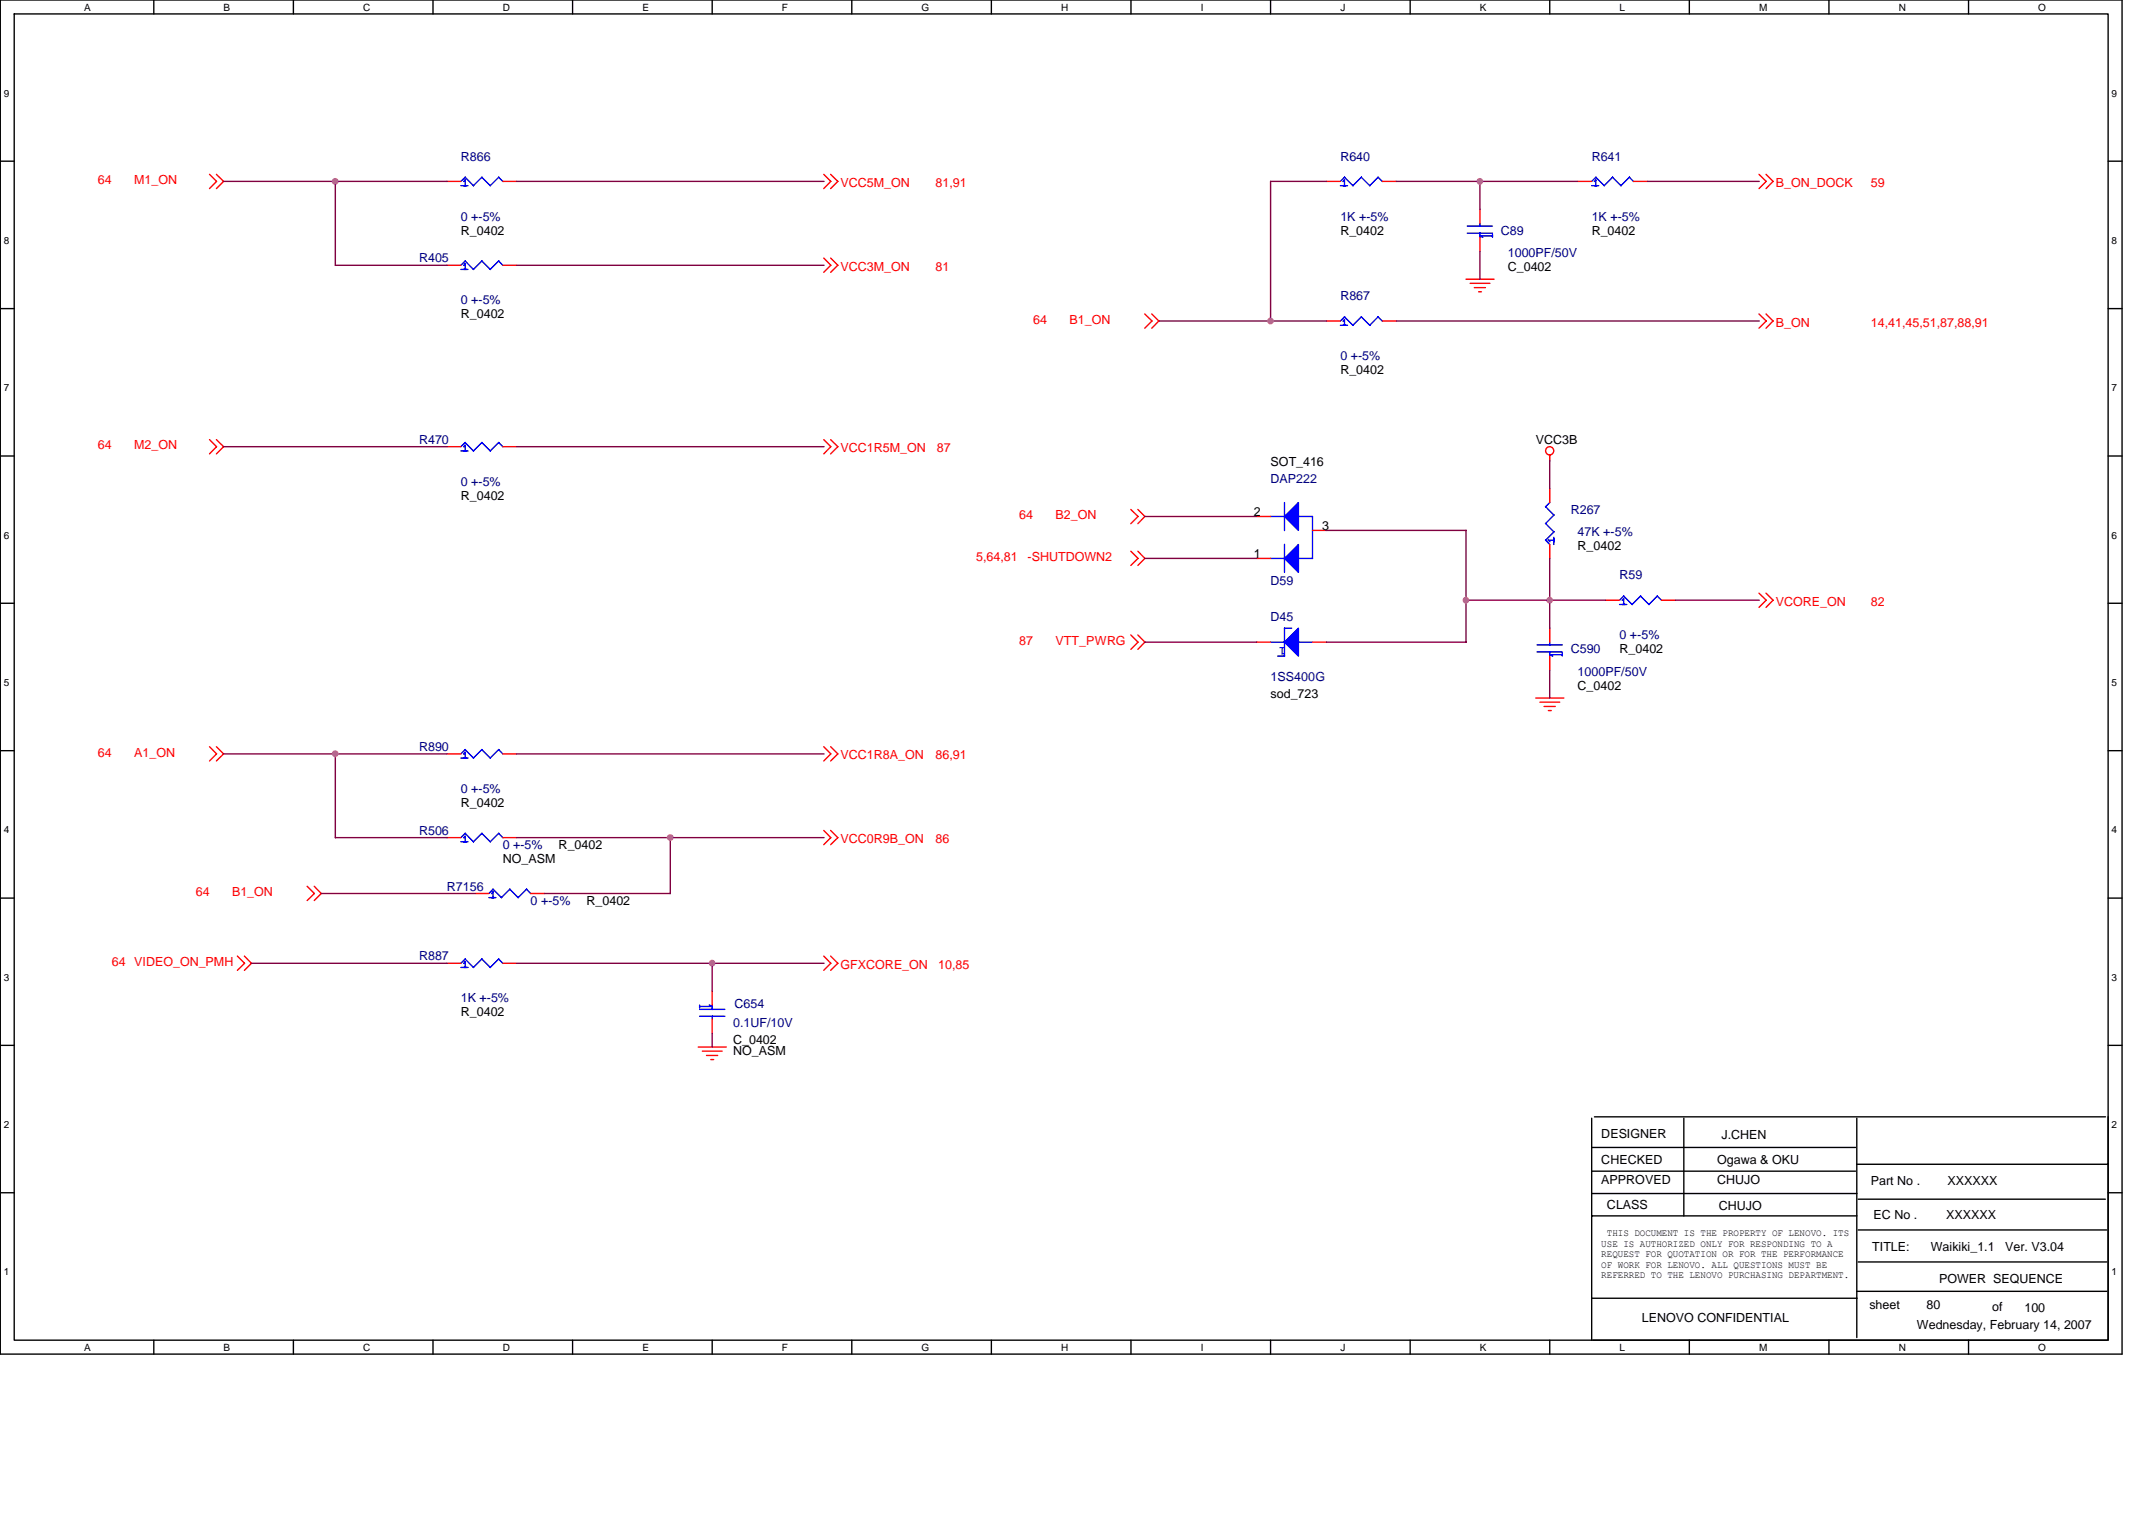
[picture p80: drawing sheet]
<svg xmlns="http://www.w3.org/2000/svg" width="297mm" height="210mm" viewBox="0 0 297 210" stroke-linecap="round" stroke-linejoin="round" font-family="sans-serif">
<defs><g id="words">
<g font-size="1.7" fill="#000080">
<text x="63.7" y="22.2">R866</text>
<text x="185.4" y="22.2">R640</text>
<text x="220.1" y="22.2">R641</text>
<text x="63.7" y="30.5">0 +-5%</text>
<text x="185.4" y="30.5">1K +-5%</text>
<text x="207.6" y="32.4">C89</text>
<text x="208.5" y="35.5">1000PF/50V</text>
<text x="220.1" y="30.5">1K +-5%</text>
<text x="58" y="36.3">R405</text>
<text x="185.4" y="41.5">R867</text>
<text x="63.7" y="42.1">0 +-5%</text>
<text x="185.4" y="49.8">0 +-5%</text>
<text x="58" y="61.4">R470</text>
<text x="63.7" y="67.2">0 +-5%</text>
<text x="175.7" y="66.8">DAP222</text>
<text x="217.2" y="71">R267</text>
<text x="218.2" y="74.1">47K +-5%</text>
<text x="175.7" y="80.9">D59</text>
<text x="224" y="80.1">R59</text>
<text x="175.7" y="85.9">D45</text>
<text x="224" y="88.4">0 +-5%</text>
<text x="175.7" y="94.2">1SS400G</text>
<text x="217.2" y="90.3">C590</text>
<text x="218.2" y="93.4">1000PF/50V</text>
<text x="58" y="103.8">R890</text>
<text x="63.7" y="109.6">0 +-5%</text>
<text x="58" y="115.4">R506</text>
<text x="69.5" y="117.4">0 +-5%</text>
<text x="61.8" y="123.1">R7156</text>
<text x="73.4" y="125.1">0 +-5%</text>
<text x="58" y="132.8">R887</text>
<text x="63.7" y="138.6">1K +-5%</text>
<text x="101.4" y="142.1">0.1UF/10V</text>
<text x="101.6" y="139.4">C654</text>
</g>
<g font-size="1.7" fill="#f00">
<text x="13.5" y="25.5">64</text>
<text x="18.6" y="25.5">M1_ON</text>
<text x="116.2" y="25.9">VCC5M_ON</text>
<text x="129.4" y="25.9">81,91</text>
<text x="245.6" y="25.9">B_ON_DOCK</text>
<text x="258.7" y="25.9">59</text>
<text x="116.2" y="37.4">VCC3M_ON</text>
<text x="129.4" y="37.4">81</text>
<text x="142.9" y="44.8">64</text>
<text x="147.9" y="44.8">B1_ON</text>
<text x="245.6" y="45.2">B_ON</text>
<text x="258.7" y="45.2">14,41,45,51,87,88,91</text>
<text x="13.5" y="62.1">64</text>
<text x="18.6" y="62.1">M2_ON</text>
<text x="116.2" y="62.5">VCC1R5M_ON</text>
<text x="129.6" y="62.5">87</text>
<text x="140.9" y="71.8">64</text>
<text x="146" y="71.8">B2_ON</text>
<text x="135" y="77.6">5,64,81</text>
<text x="142.1" y="77.6">-SHUTDOWN2</text>
<text x="245.6" y="83.8">VCORE_ON</text>
<text x="258.7" y="83.8">82</text>
<text x="140.9" y="89.2">87</text>
<text x="146" y="89.2">VTT_PWRG</text>
<text x="13.5" y="104.6">64</text>
<text x="18.6" y="104.6">A1_ON</text>
<text x="116.2" y="105">VCC1R8A_ON</text>
<text x="129.4" y="105">86,91</text>
<text x="116.2" y="116.6">VCC0R9B_ON</text>
<text x="129.4" y="116.6">86</text>
<text x="27.1" y="123.9">64</text>
<text x="32.1" y="123.9">B1_ON</text>
<text x="15.5" y="133.6">64 VIDEO_ON_PMH</text>
<text x="116.2" y="134">GFXCORE_ON</text>
<text x="129.7" y="134">10,85</text>
</g>
<g font-size="1.7">
<text x="63.7" y="32.4">R_0402</text>
<text x="185.4" y="32.4">R_0402</text>
<text x="220.1" y="32.4">R_0402</text>
<text x="208.5" y="37.4">C_0402</text>
<text x="63.7" y="44">R_0402</text>
<text x="185.4" y="51.7">R_0402</text>
<text x="175.7" y="64.5">SOT_416</text>
<text x="212.4" y="61.4">VCC3B</text>
<text x="63.7" y="69.1">R_0402</text>
<text x="173.4" y="71.4">2</text>
<text x="173.4" y="77.2">1</text>
<text x="182.9" y="73.3">3</text>
<text x="218.2" y="76.1">R_0402</text>
<text x="218.2" y="95.4">C_0402</text>
<text x="224" y="90.3">R_0402</text>
<text x="175.7" y="96.5">sod_723</text>
<text x="63.7" y="111.6">R_0402</text>
<text x="69.5" y="119.3">NO_ASM</text>
<text x="77.3" y="117.4">R_0402</text>
<text x="81.1" y="125.1">R_0402</text>
<text x="63.7" y="140.5">R_0402</text>
<text x="101.4" y="144.4">C_0402</text>
<text x="101.4" y="145.9">NO_ASM</text>
<text x="221.4" y="157.3">DESIGNER</text>
<text x="221.4" y="161">CHECKED</text>
<text x="237.5" y="161">Ogawa &amp; OKU</text>
<text x="238.1" y="157.5">J.CHEN</text>
<text x="221.4" y="163.7">APPROVED</text>
<text x="222.2" y="167.2">CLASS</text>
<text x="237.5" y="163.7">CHUJO</text>
<text x="237.7" y="167.4">CHUJO</text>
<text x="258.7" y="163.9">Part No .</text>
<text x="269.3" y="163.9">XXXXXX</text>
<text x="258.9" y="173">TITLE:</text>
<text x="259.1" y="168.5">EC No .</text>
<text x="267" y="173">Waikiki_1.1</text>
<text x="269.1" y="168.5">XXXXXX</text>
<text x="277.3" y="173">Ver. V3.04</text>
<text x="268.2" y="177.4">POWER SEQUENCE</text>
<text x="227.1" y="182.8">LENOVO CONFIDENTIAL</text>
<text x="258.5" y="181.1">sheet</text>
<text x="265.1" y="183.8">Wednesday, February 14, 2007</text>
<text x="266.4" y="181.1">80</text>
<text x="275.5" y="181.3">of</text>
<text x="279.9" y="181.5">100</text>
</g>
<text font-size="1.7" fill="#00f" x="177.8" y="89.5" transform="rotate(180 177.8 89.5)">1</text>
<g font-size="1.4">
<text x="11.6" y="1.5">A</text>
<text x="30.9" y="1.5">B</text>
<text x="50.2" y="1.5">C</text>
<text x="69.5" y="1.5">D</text>
<text x="88.8" y="1.5">E</text>
<text x="108.1" y="1.5">F</text>
<text x="127.4" y="1.5">G</text>
<text x="146.7" y="1.5">H</text>
<text x="166" y="1.5">I</text>
<text x="185.4" y="1.5">J</text>
<text x="204.7" y="1.5">K</text>
<text x="224" y="1.5">L</text>
<text x="243.3" y="1.5">M</text>
<text x="262.6" y="1.5">N</text>
<text x="281.9" y="1.5">O</text>
<text x=".5" y="13.4">9</text>
<text x="292" y="13.4">9</text>
<text x=".5" y="33.7">8</text>
<text x="292" y="33.7">8</text>
<text x=".5" y="54.1">7</text>
<text x="292" y="54.1">7</text>
<text x=".5" y="74.5">6</text>
<text x="292" y="74.5">6</text>
<text x=".5" y="94.8">5</text>
<text x="292" y="94.8">5</text>
<text x=".5" y="115.2">4</text>
<text x="292" y="115.2">4</text>
<text x=".5" y="135.6">3</text>
<text x="292" y="135.6">3</text>
<text x=".5" y="156">2</text>
<text x="292" y="156">2</text>
<text x="221.4" y="172.4">USE IS AUTHORIZED ONLY FOR RESPONDING TO A</text>
<text x="221.4" y="173.9">REQUEST FOR QUOTATION OR FOR THE PERFORMANCE</text>
<text x="222.2" y="170.9">THIS DOCUMENT IS THE PROPERTY OF LENOVO. ITS</text>
<text x=".5" y="176.4">1</text>
<text x="221.4" y="175.3">OF WORK FOR LENOVO. ALL QUESTIONS MUST BE</text>
<text x="221.4" y="176.8">REFERRED TO THE LENOVO PURCHASING DEPARTMENT.</text>
<text x="292" y="176.4">1</text>
<text x="11.6" y="186.8">A</text>
<text x="30.9" y="186.8">B</text>
<text x="50.2" y="186.8">C</text>
<text x="69.5" y="186.8">D</text>
<text x="88.8" y="186.8">E</text>
<text x="108.1" y="186.8">F</text>
<text x="127.4" y="186.8">G</text>
<text x="146.7" y="186.8">H</text>
<text x="166" y="186.8">I</text>
<text x="185.4" y="186.8">J</text>
<text x="204.7" y="186.8">K</text>
<text x="224" y="186.8">L</text>
<text x="243.3" y="186.8">M</text>
<text x="262.6" y="186.8">N</text>
<text x="281.9" y="186.8">O</text>
</g>
</g></defs>
<path d="M0 0h293.5v187.2h-293.5zM2 1.9h289.5v183.4h-289.5z" fill="none" stroke="#000" stroke-width=".19"/>
<g fill="#fff">
<path d="M11.6 .2h.9v1.6h-.9z"/>
<path d="M11.6 185.5h.9v1.6h-.9z"/>
</g>
<path d="M21.3 0v1.9M21.3 185.3v1.9" fill="none" stroke="#000" stroke-width=".19"/>
<g fill="#fff">
<path d="M30.9 .2h.9v1.6h-.9z"/>
<path d="M30.9 185.5h.9v1.6h-.9z"/>
</g>
<path d="M40.6 0v1.9M40.6 185.3v1.9" fill="none" stroke="#000" stroke-width=".19"/>
<g fill="#fff">
<path d="M50.2 .2h1v1.6h-1z"/>
<path d="M50.2 185.5h1v1.6h-1z"/>
</g>
<path d="M59.9 0v1.9M59.9 185.3v1.9" fill="none" stroke="#000" stroke-width=".19"/>
<g fill="#fff">
<path d="M69.5 .2h1v1.6h-1z"/>
<path d="M69.5 185.5h1v1.6h-1z"/>
</g>
<path d="M79.2 0v1.9M79.2 185.3v1.9" fill="none" stroke="#000" stroke-width=".19"/>
<g fill="#fff">
<path d="M88.8 .2h.9v1.6h-.9z"/>
<path d="M88.8 185.5h.9v1.6h-.9z"/>
</g>
<path d="M98.5 0v1.9M98.5 185.3v1.9" fill="none" stroke="#000" stroke-width=".19"/>
<g fill="#fff">
<path d="M108.1 .2h.9v1.6h-.9z"/>
<path d="M108.1 185.5h.9v1.6h-.9z"/>
</g>
<path d="M117.8 0v1.9M117.8 185.3v1.9" fill="none" stroke="#000" stroke-width=".19"/>
<g fill="#fff">
<path d="M127.4 .2h1.1v1.6h-1.1z"/>
<path d="M127.4 185.5h1.1v1.6h-1.1z"/>
</g>
<path d="M137.1 0v1.9M137.1 185.3v1.9" fill="none" stroke="#000" stroke-width=".19"/>
<g fill="#fff">
<path d="M146.7 .2h1v1.6h-1z"/>
<path d="M146.7 185.5h1v1.6h-1z"/>
</g>
<path d="M156.4 0v1.9M156.4 185.3v1.9" fill="none" stroke="#000" stroke-width=".19"/>
<g fill="#fff">
<path d="M166 .2h.4v1.6h-.4z"/>
<path d="M166 185.5h.4v1.6h-.4z"/>
</g>
<path d="M175.7 0v1.9M175.7 185.3v1.9" fill="none" stroke="#000" stroke-width=".19"/>
<g fill="#fff">
<path d="M185.4 .2h.7v1.6h-.7z"/>
<path d="M185.4 185.5h.7v1.6h-.7z"/>
</g>
<path d="M195 0v1.9M195 185.3v1.9" fill="none" stroke="#000" stroke-width=".19"/>
<g fill="#fff">
<path d="M204.7 .2h.9v1.6h-.9z"/>
<path d="M204.7 185.5h.9v1.6h-.9z"/>
</g>
<path d="M214.3 0v1.9M214.3 185.3v1.9" fill="none" stroke="#000" stroke-width=".19"/>
<g fill="#fff">
<path d="M224 .2h.7v1.6h-.7z"/>
<path d="M224 185.5h.7v1.6h-.7z"/>
</g>
<path d="M233.6 0v1.9M233.6 185.3v1.9" fill="none" stroke="#000" stroke-width=".19"/>
<g fill="#fff">
<path d="M243.3 .2h1.1v1.6h-1.1z"/>
<path d="M243.3 185.5h1.1v1.6h-1.1z"/>
</g>
<path d="M252.9 0v1.9M252.9 185.3v1.9" fill="none" stroke="#000" stroke-width=".19"/>
<g fill="#fff">
<path d="M262.6 .2h1v1.6h-1z"/>
<path d="M262.6 185.5h1v1.6h-1z"/>
</g>
<path d="M272.2 0v1.9M272.2 185.3v1.9" fill="none" stroke="#000" stroke-width=".19"/>
<g fill="#fff">
<path d="M281.9 .2h1.1v1.6h-1.1z"/>
<path d="M281.9 185.5h1.1v1.6h-1.1z"/>
<path d="M.5 12.1h.8v1.6h-.8z"/>
<path d="M292 12.1h.8v1.6h-.8z"/>
<path d="M.5 32.5h.8v1.5h-.8z"/>
<path d="M292 32.5h.8v1.5h-.8z"/>
</g>
<path d="M0 22.3h2M291.5 22.3h2" fill="none" stroke="#000" stroke-width=".19"/>
<g fill="#fff">
<path d="M.5 52.9h.8v1.5h-.8z"/>
<path d="M292 52.9h.8v1.5h-.8z"/>
</g>
<path d="M0 42.7h2M291.5 42.7h2" fill="none" stroke="#000" stroke-width=".19"/>
<g fill="#fff">
<path d="M.5 73.2h.8v1.6h-.8z"/>
<path d="M292 73.2h.8v1.6h-.8z"/>
</g>
<path d="M0 63.1h2M291.5 63.1h2" fill="none" stroke="#000" stroke-width=".19"/>
<g fill="#fff">
<path d="M.5 93.6h.8v1.5h-.8z"/>
<path d="M292 93.6h.8v1.5h-.8z"/>
</g>
<path d="M0 83.4h2M291.5 83.4h2" fill="none" stroke="#000" stroke-width=".19"/>
<g fill="#fff">
<path d="M.5 114h.8v1.5h-.8z"/>
<path d="M292 114h.8v1.5h-.8z"/>
</g>
<path d="M0 103.8h2M291.5 103.8h2" fill="none" stroke="#000" stroke-width=".19"/>
<g fill="#fff">
<path d="M.5 134.4h.8v1.5h-.8z"/>
<path d="M292 134.4h.8v1.5h-.8z"/>
</g>
<path d="M0 124.2h2M291.5 124.2h2" fill="none" stroke="#000" stroke-width=".19"/>
<g fill="#fff">
<path d="M.5 154.7h.8v1.6h-.8z"/>
<path d="M292 154.7h.8v1.6h-.8z"/>
</g>
<path d="M0 144.5h2M291.5 144.5h2" fill="none" stroke="#000" stroke-width=".19"/>
<g fill="#fff">
<path d="M.5 175.1h.8v1.6h-.8z"/>
<path d="M292 175.1h.8v1.6h-.8z"/>
</g>
<g fill="none" stroke="#000" stroke-width=".19">
<path d="M220.1 158.7h36.5M220.1 154.6v30.7M220.5 154.4h70.7M232.9 154.6v13.5M256.8 154.6v30.4M291.5 154.4v30.9M0 164.9h2M220.1 161.9h36.5M220.1 165h36.7M220.1 168.1h36.7M220.1 179.5h36.7M256.7 161h34.8"/>
<path d="M256.8 178.6h34.6M257 170.1h34.3M257 165.8h34.1M257 174.5h34.3M291.5 164.9h2M220.3 185.3h71"/>
</g>
<g fill="none" stroke="#f00" stroke-width=".19">
<path d="M29 24.1l.9 1-.9 1M29.9 24.1l1 1-1 1M61.8 25.1h1.9M61.8 36.7h1.9M69.5 25.1h2M69.5 36.7h2M113.9 24.1l1 1-1 1M113.9 35.7l1 1-1 1M114.9 24.1l1 1-1 1M114.9 35.7l1 1-1 1M183.4 25.1h2M191.2 25.1h1.9"/>
<path d="M202.7 38.6h3.9M203.3 39.2h2.7M203.9 39.8h1.5M204.7 29v1.9M204.7 32.8v1.9M218.2 25.1h1.9M225.9 25.1h1.9M243.2 24.1l1 1-1 1M244.2 24.1l1 1-1 1M158.3 43.4l1 1-1 1M159.3 43.4l.9 1-.9 1M183.4 44.4h2"/>
<path d="M191.2 44.4h1.9M204.5 40.3h.4M243.2 43.4l1 1-1 1M244.2 43.4l1 1-1 1M29 60.8l.9 1-.9 1M29.9 60.8l1 1-1 1M61.8 61.8h1.9M69.5 61.8h2M113.9 60.8l1 1-1 1M114.9 60.8l1 1-1 1M156.4 70.4l1 1-1 1M156.4 76.2l1 1-1 1"/>
<path d="M157.3 70.4l1 1-1 1M157.3 76.2l1 1-1 1M173.8 71.4h1.9M173.8 77.2h1.9M181.5 73.3h1.9M214.3 62.9v.8M214.3 67.6v1.9M214.3 75.3v1.9M156.4 87.8l1 1-1 1M157.3 87.8l1 1-1 1M173.8 88.8h1.9M181.5 88.8h1.9"/>
<path d="M212.4 96.5h3.9M213 97.1h2.7M213.5 97.7h1.6M214.1 98.3h.4M214.3 86.9v1.9M214.3 90.7v1.9M222 83h2M229.8 83h1.9M243.2 82l1 1-1 1M244.2 82l1 1-1 1M29 103.3l.9 .9-.9 1M29.9 103.3l1 .9-1 1"/>
<path d="M61.8 104.2h1.9M61.8 115.8h1.9M69.5 104.2h2M69.5 115.8h2M113.9 114.8l1 1-1 1M113.9 103.3l1 .9-1 1M114.9 114.8l1 1-1 1M114.9 103.3l1 .9-1 1M32.8 132.2l1 1-1 1M33.8 132.2l1 1-1 1M42.5 122.6l1 .9-1 1M43.5 122.6l.9 .9-.9 1"/>
<path d="M61.8 133.2h1.9M65.7 123.5h1.9M69.5 133.2h2M73.4 123.5h1.9M98.5 137.1v1.9M113.9 132.2l1 1-1 1M114.9 132.2l1 1-1 1M96.6 144.8h3.8M97.1 145.4h2.8M97.7 145.9h1.5M98.3 146.5h.4M98.5 140.9v2"/>
<circle cx="214.3" cy="62.3" r=".57"/>
</g>
<g fill="#00f" stroke="#00f" stroke-width=".19">
<path d="M177.6 71.4l2-1.9v3.8z" fill-rule="evenodd"/>
<path d="M177.6 77.2l2-1.9v3.8z" fill-rule="evenodd"/>
<path d="M177.6 88.8l2-1.9v3.8z" fill-rule="evenodd"/>
</g>
<g fill="none" stroke="#00f" stroke-width=".19">
<path d="M63.7 25.7h1M63.7 37.3h1M64.3 24.9v.8M64.3 36.4v.9M64.3 24.9l-.2 .2M64.3 36.5l-.2 .2M64.3 24.5l-.6 .6M64.3 36.1l-.6 .6M66.6 24.5l1.2 1.2M66.6 36.1l1.2 1.2M66.7 24.5l-1.2 1.2-1.2-1.2M66.7 36.1l-1.2 1.2-1.2-1.2"/>
<path d="M69 24.5l.6 .6M69 36.1l.6 .6M69 24.5l-1.2 1.2M69 36.1l-1.2 1.2M185.4 25.7h.9M185.9 24.9v.8M185.9 24.9l-.2 .2M185.9 24.5l-.5 .6M188.3 24.5l1.1 1.2M188.3 24.5l-1.2 1.2-1.2-1.2M190.6 24.5l.6 .6M190.6 24.5l-1.2 1.2"/>
<path d="M202.9 31.3h3.5M202.9 32.2h3.5M204.6 32.6h1.8M204.7 30.9v.4M204.7 32.2v.6M204.7 32.6l.4 .2M206.4 32.4v.4M220.1 25.7h1M220.7 24.5l1.2 1.2M220.7 24.9v.8M220.7 24.9l-.2 .2M220.7 24.5l-.6 .6"/>
<path d="M223 24.5l-1.2 1.2M225.3 24.5l.6 .6M225.3 24.5l-1.1 1.2-1.2-1.2M185.4 45h.9M185.7 44.4l.2-.2v.8M185.9 43.8l1.2 1.2M185.9 43.8l-.5 .6M188.3 43.8l1.1 1.2M188.3 43.8l-1.2 1.2M190.6 43.8l.6 .6M190.6 43.8l-1.2 1.2M63.7 62.4h1"/>
<path d="M64.3 61.6v.8M64.3 61.6l-.2 .2M64.3 61.2l-.6 .6M66.6 61.2l1.2 1.2M66.7 61.2l-1.2 1.2-1.2-1.2M69 61.2l.6 .6M69 61.2l-1.2 1.2M175.7 71.4h1.9M175.7 77.2h1.9M177.6 69.5v3.9M177.6 75.3v3.8M179.5 71.4h2v5.8h-2"/>
<path d="M213.7 72.4l1.2 1.2M213.7 70l1.2 1.2-1.2 1.2M213.7 74.7l.6 .6M214.3 69.5l-.6 .6M214.9 74.7h-.8l.2 .2M214.9 74.3v1M214.9 73.5l-1.2 1.2M175.7 88.8h1.9M176.7 90.7h.9M177.6 86.8v3.9M177.6 86.9h1M179.5 88.8h2"/>
<path d="M212.6 89.2h3.4M212.6 90.1h3.4M214.3 90.5h1.7M214.3 88.8v.4M214.3 90.1v.6M214.3 90.5l.4 .2M216 90.3v.4M224 83l.5-.6 1.2 1.2M224 83.6h1M224.3 83l.2-.2v.8M226.9 82.4l1.1 1.2 1.2-1.2 .6 .6M226.9 82.4l-1.2 1.2"/>
<path d="M63.7 104.2l.6-.5 1.2 1.1M63.7 104.8h1M63.7 116.4h1M64.1 104.3l.2-.3v.8M64.3 115.6v.8M64.3 115.6l-.2 .2M66.6 103.7l1.2 1.1M66.6 115.2l1.2 1.2M66.7 103.6l-1.2 1.2M66.7 115.2l-1.2 1.2-1.2-1.2-.6 .6M69.6 104.3l-.6-.7-1.2 1.2M69.6 115.8l-.6-.6-1.2 1.2"/>
<path d="M63.7 133.8h1M64.3 132.6l1.2 1.2M64.3 133v.8M64.3 133l-.2 .2M64.3 132.6l-.6 .6M66.6 132.6l1.2 1.2M66.7 132.6l-1.2 1.2M67.6 124.1h1M68.2 123l1.2 1.1M68.2 123.3v.8M68.2 123.3l-.2 .3M68.2 122.9l-.6 .6"/>
<path d="M69 132.6l.6 .6M69 132.6l-1.2 1.2M70.5 123l1.2 1.1M70.5 122.9l-1.2 1.2M72.8 123l.6 .6M72.8 122.9l-1.2 1.2M96.7 139.6h3.5M96.7 139v.4M98.1 139l.4 .2h-1.8M98.5 139v.6M96.7 140.5h3.5M98.5 140.5v.4"/>
</g>
<g fill="none" stroke="#800040" stroke-width=".19">
<path d="M30.9 25.1h30.9M46.4 36.7h15.4M46.4 25.1v11.6M71.5 36.7h42.5M71.5 25.1h42.5M183.4 25.1h-7.7v19.3M193.1 25.1h25.1M204.7 25.1v3.9M204.7 34.7v3.9M227.8 25.1h15.5M160.2 44.4h23.2M193.1 44.4h50.2"/>
<path d="M30.9 61.8h30.9M71.5 61.8h42.5M158.3 71.4h15.5M158.3 77.2h15.5M183.4 73.3h19.3v15.5M214.3 63.7v3.9M214.3 77.2v9.7M158.3 88.8h15.5M183.4 88.8h19.3M202.7 83h19.4M214.3 92.6v3.9M231.7 83h11.6"/>
<path d="M30.9 104.2h30.9M46.4 104.2v11.6M46.4 115.8h15.4M71.5 104.2h42.5M71.5 115.8h42.5M92.7 115.8v7.8l-17.4-.1M34.8 133.2h27M44.4 123.5h21.3M71.5 133.2h42.5M98.5 133.2v3.9M98.5 142.9v1.9"/>
</g>
<g fill="#f0f" stroke="#f0f" stroke-width=".19">
<circle cx="46.4" cy="25.1" r=".38"/>
<circle cx="175.7" cy="44.4" r=".38"/>
<circle cx="46.4" cy="104.2" r=".38"/>
<circle cx="92.7" cy="115.8" r=".38"/>
<circle cx="98.5" cy="133.2" r=".38"/>
<circle cx="204.6" cy="25.1" r=".38"/>
<circle cx="202.7" cy="83" r=".38"/>
<circle cx="214.3" cy="83" r=".38"/>
</g>
<use href="#words"/>
</svg>
